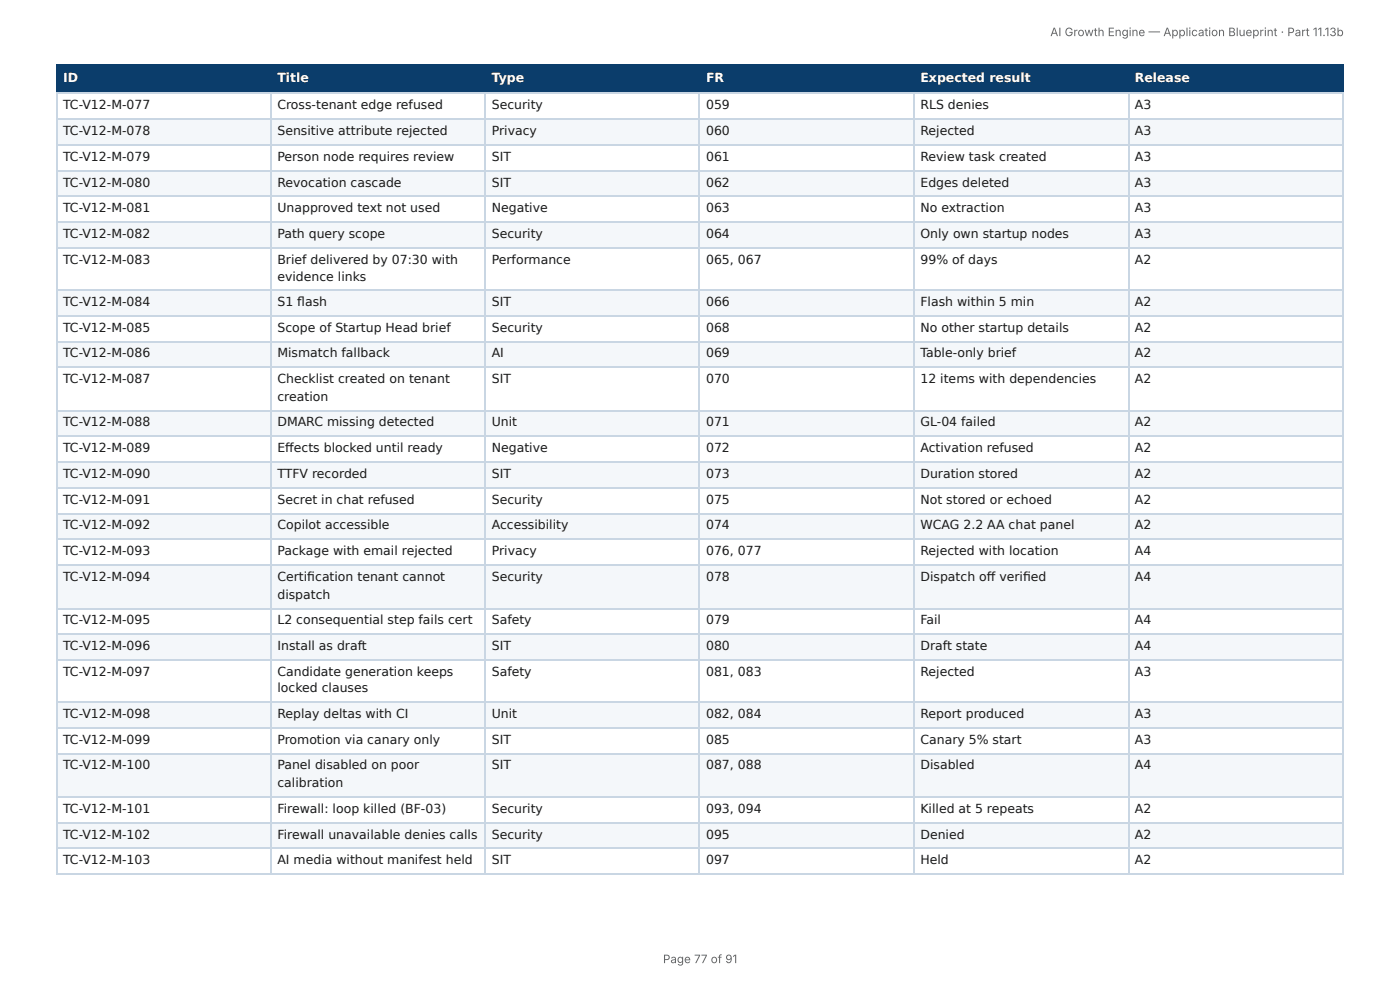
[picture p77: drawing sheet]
<svg xmlns="http://www.w3.org/2000/svg" width="297mm" height="210mm" viewBox="0 0 297 210" stroke-linecap="round" stroke-linejoin="round" font-family="sans-serif">
<defs><g id="words">
<g font-size="2.6" fill="#fff">
<text x="13.4" y="17.5">ID</text>
<text x="58.9" y="17.5">Title</text>
<text x="104.4" y="17.5">Type</text>
<text x="150" y="17.5">FR</text>
<text x="195.5" y="17.5">Expected result</text>
<text x="241" y="17.5">Release</text>
</g>
<g font-size="2.6" fill="#1a1a1a">
<text x="13.4" y="23.2">TC-V12-M-077</text>
<text x="58.9" y="23.2">Cross-tenant edge refused</text>
<text x="104.4" y="23.2">Security</text>
<text x="150" y="23.2">059</text>
<text x="195.5" y="23.2">RLS denies</text>
<text x="241" y="23.2">A3</text>
<text x="13.4" y="28.7">TC-V12-M-078</text>
<text x="58.9" y="28.7">Sensitive attribute rejected</text>
<text x="104.4" y="28.7">Privacy</text>
<text x="150" y="28.7">060</text>
<text x="195.5" y="28.7">Rejected</text>
<text x="241" y="28.7">A3</text>
<text x="13.4" y="34.1">TC-V12-M-079</text>
<text x="58.9" y="34.1">Person node requires review</text>
<text x="104.4" y="34.1">SIT</text>
<text x="150" y="34.1">061</text>
<text x="195.5" y="34.1">Review task created</text>
<text x="241" y="34.1">A3</text>
<text x="13.4" y="39.6">TC-V12-M-080</text>
<text x="58.9" y="39.6">Revocation cascade</text>
<text x="104.4" y="39.6">SIT</text>
<text x="150" y="39.6">062</text>
<text x="195.5" y="39.6">Edges deleted</text>
<text x="241" y="39.6">A3</text>
<text x="13.4" y="45.1">TC-V12-M-081</text>
<text x="58.9" y="45.1">Unapproved text not used</text>
<text x="104.4" y="45.1">Negative</text>
<text x="150" y="45.1">063</text>
<text x="195.5" y="45.1">No extraction</text>
<text x="241" y="45.1">A3</text>
<text x="13.4" y="50.5">TC-V12-M-082</text>
<text x="58.9" y="50.5">Path query scope</text>
<text x="104.4" y="50.5">Security</text>
<text x="150" y="50.5">064</text>
<text x="195.5" y="50.5">Only own startup nodes</text>
<text x="241" y="50.5">A3</text>
<text x="13.4" y="56">TC-V12-M-083</text>
<text x="58.9" y="56">Brief delivered by 07:30 with</text>
<text x="58.9" y="59.7">evidence links</text>
<text x="104.4" y="56">Performance</text>
<text x="150" y="56">065, 067</text>
<text x="195.5" y="56">99% of days</text>
<text x="241" y="56">A2</text>
<text x="13.4" y="65">TC-V12-M-084</text>
<text x="58.9" y="65">S1 fl ash</text>
<text x="104.4" y="65">SIT</text>
<text x="150" y="65">066</text>
<text x="195.5" y="65">Flash within 5 min</text>
<text x="241" y="65">A2</text>
<text x="13.4" y="70.4">TC-V12-M-085</text>
<text x="58.9" y="70.4">Scope of Startup Head brief</text>
<text x="104.4" y="70.4">Security</text>
<text x="150" y="70.4">068</text>
<text x="195.5" y="70.4">No other startup details</text>
<text x="241" y="70.4">A2</text>
<text x="13.4" y="75.9">TC-V12-M-086</text>
<text x="58.9" y="75.9">Mismatch fallback</text>
<text x="104.4" y="75.9">AI</text>
<text x="150" y="75.9">069</text>
<text x="195.5" y="75.9">Table-only brief</text>
<text x="241" y="75.9">A2</text>
<text x="13.4" y="81.4">TC-V12-M-087</text>
<text x="58.9" y="81.4">Checklist created on tenant</text>
<text x="104.4" y="81.4">SIT</text>
<text x="150" y="81.4">070</text>
<text x="195.5" y="81.4">12 items with dependencies</text>
<text x="241" y="81.4">A2</text>
<text x="58.9" y="85.1">creation</text>
<text x="13.4" y="90.6">TC-V12-M-088</text>
<text x="58.9" y="90.6">DMARC missing detected</text>
<text x="104.4" y="90.6">Unit</text>
<text x="150" y="90.6">071</text>
<text x="195.5" y="90.6">GL-04 failed</text>
<text x="241" y="90.6">A2</text>
<text x="13.4" y="96">TC-V12-M-089</text>
<text x="13.4" y="101.5">TC-V12-M-090</text>
<text x="58.9" y="96">Eff ects blocked until ready</text>
<text x="58.9" y="101.5">TTFV recorded</text>
<text x="104.4" y="96">Negative</text>
<text x="104.4" y="101.5">SIT</text>
<text x="150" y="96">072</text>
<text x="150" y="101.5">073</text>
<text x="195.5" y="96">Activation refused</text>
<text x="195.5" y="101.5">Duration stored</text>
<text x="241" y="96">A2</text>
<text x="241" y="101.5">A2</text>
<text x="13.4" y="107">TC-V12-M-091</text>
<text x="58.9" y="107">Secret in chat refused</text>
<text x="104.4" y="107">Security</text>
<text x="150" y="107">075</text>
<text x="195.5" y="107">Not stored or echoed</text>
<text x="241" y="107">A2</text>
<text x="13.4" y="112.4">TC-V12-M-092</text>
<text x="58.9" y="112.4">Copilot accessible</text>
<text x="104.4" y="112.4">Accessibility</text>
<text x="150" y="112.4">074</text>
<text x="195.5" y="112.4">WCAG 2.2 AA chat panel</text>
<text x="241" y="112.4">A2</text>
<text x="13.4" y="117.9">TC-V12-M-093</text>
<text x="58.9" y="117.9">Package with email rejected</text>
<text x="104.4" y="117.9">Privacy</text>
<text x="150" y="117.9">076, 077</text>
<text x="195.5" y="117.9">Rejected with location</text>
<text x="241" y="117.9">A4</text>
<text x="13.4" y="123.4">TC-V12-M-094</text>
<text x="58.9" y="123.4">Certifi cation tenant cannot</text>
<text x="104.4" y="123.4">Security</text>
<text x="150" y="123.4">078</text>
<text x="195.5" y="123.4">Dispatch off verifi ed</text>
<text x="241" y="123.4">A4</text>
<text x="58.9" y="127.1">dispatch</text>
<text x="13.4" y="132.6">TC-V12-M-095</text>
<text x="58.9" y="132.6">L2 consequential step fails cert</text>
<text x="104.4" y="132.6">Safety</text>
<text x="150" y="132.6">079</text>
<text x="195.5" y="132.6">Fail</text>
<text x="241" y="132.6">A4</text>
<text x="13.4" y="138">TC-V12-M-096</text>
<text x="13.4" y="143.5">TC-V12-M-097</text>
<text x="58.9" y="138">Install as draft</text>
<text x="58.9" y="143.5">Candidate generation keeps</text>
<text x="104.4" y="138">SIT</text>
<text x="104.4" y="143.5">Safety</text>
<text x="150" y="138">080</text>
<text x="150" y="143.5">081, 083</text>
<text x="195.5" y="138">Draft state</text>
<text x="195.5" y="143.5">Rejected</text>
<text x="241" y="138">A4</text>
<text x="241" y="143.5">A3</text>
<text x="58.9" y="147">locked clauses</text>
<text x="13.4" y="152.5">TC-V12-M-098</text>
<text x="58.9" y="152.5">Replay deltas with CI</text>
<text x="104.4" y="152.5">Unit</text>
<text x="150" y="152.5">082, 084</text>
<text x="195.5" y="152.5">Report produced</text>
<text x="241" y="152.5">A3</text>
<text x="13.4" y="157.9">TC-V12-M-099</text>
<text x="58.9" y="157.9">Promotion via canary only</text>
<text x="104.4" y="157.9">SIT</text>
<text x="150" y="157.9">085</text>
<text x="195.5" y="157.9">Canary 5% start</text>
<text x="241" y="157.9">A3</text>
<text x="13.4" y="163.4">TC-V12-M-100</text>
<text x="58.9" y="163.4">Panel disabled on poor</text>
<text x="58.9" y="167.1">calibration</text>
<text x="104.4" y="163.4">SIT</text>
<text x="150" y="163.4">087, 088</text>
<text x="195.5" y="163.4">Disabled</text>
<text x="241" y="163.4">A4</text>
<text x="13.4" y="172.6">TC-V12-M-101</text>
<text x="58.9" y="172.6">Firewall: loop killed (BF-03)</text>
<text x="104.4" y="172.6">Security</text>
<text x="150" y="172.6">093, 094</text>
<text x="195.5" y="172.6">Killed at 5 repeats</text>
<text x="241" y="172.6">A2</text>
<text x="13.4" y="178.1">TC-V12-M-102</text>
<text x="58.9" y="178.1">Firewall unavailable denies calls</text>
<text x="104.4" y="178.1">Security</text>
<text x="150" y="178.1">095</text>
<text x="195.5" y="178.1">Denied</text>
<text x="241" y="178.1">A2</text>
<text x="13.4" y="183.5">TC-V12-M-103</text>
<text x="58.9" y="183.5">AI media without manifest held</text>
<text x="104.4" y="183.5">SIT</text>
<text x="150" y="183.5">097</text>
<text x="195.5" y="183.5">Held</text>
<text x="241" y="183.5">A2</text>
</g>
<g font-size="2.5" fill="#666">
<text x="223.1" y="7.7">AI Growth Engine — Application Blueprint · Part 11.13b</text>
<text x="140.8" y="204.5">Page 77 of 91</text>
</g>
</g></defs>
<g fill="#0b3d6b">
<path d="M12.2 14h45.4v5.7h-45.4z"/>
<path d="M57.6 14h45.5v5.7h-45.5z"/>
<path d="M103.1 14h45.5v5.7h-45.5z"/>
<path d="M148.6 14h45.5v5.7h-45.5z"/>
<path d="M194.1 14h45.5v5.7h-45.5z"/>
<path d="M239.6 14h45.7v5.7h-45.7z"/>
</g>
<g fill="#f4f7fa">
<path d="M12.2 25.2h45.4v5.5h-45.4z"/>
<path d="M57.6 25.2h45.5v5.5h-45.5z"/>
<path d="M103.1 25.2h45.5v5.5h-45.5z"/>
<path d="M148.6 25.2h45.5v5.5h-45.5z"/>
<path d="M194.1 25.2h45.5v5.5h-45.5z"/>
<path d="M239.6 25.2h45.7v5.5h-45.7z"/>
<path d="M12.2 36.1h45.4v5.5h-45.4z"/>
<path d="M57.6 36.1h45.5v5.5h-45.5z"/>
<path d="M103.1 36.1h45.5v5.5h-45.5z"/>
<path d="M148.6 36.1h45.5v5.5h-45.5z"/>
<path d="M194.1 36.1h45.5v5.5h-45.5z"/>
<path d="M239.6 36.1h45.7v5.5h-45.7z"/>
<path d="M12.2 47.1h45.4v5.4h-45.4z"/>
<path d="M57.6 47.1h45.5v5.4h-45.5z"/>
<path d="M103.1 47.1h45.5v5.4h-45.5z"/>
<path d="M148.6 47.1h45.5v5.4h-45.5z"/>
<path d="M194.1 47.1h45.5v5.4h-45.5z"/>
<path d="M239.6 47.1h45.7v5.4h-45.7z"/>
<path d="M12.2 61.7h45.4v5.5h-45.4z"/>
<path d="M57.6 61.7h45.5v5.5h-45.5z"/>
<path d="M103.1 61.7h45.5v5.5h-45.5z"/>
<path d="M148.6 61.7h45.5v5.5h-45.5z"/>
<path d="M194.1 61.7h45.5v5.5h-45.5z"/>
<path d="M239.6 61.7h45.7v5.5h-45.7z"/>
<path d="M12.2 72.7h45.4v5.4h-45.4z"/>
<path d="M57.6 72.7h45.5v5.4h-45.5z"/>
<path d="M103.1 72.7h45.5v5.4h-45.5z"/>
<path d="M148.6 72.7h45.5v5.4h-45.5z"/>
<path d="M194.1 72.7h45.5v5.4h-45.5z"/>
<path d="M239.6 72.7h45.7v5.4h-45.7z"/>
<path d="M12.2 87.3h45.4v5.5h-45.4z"/>
<path d="M57.6 87.3h45.5v5.5h-45.5z"/>
<path d="M103.1 87.3h45.5v5.5h-45.5z"/>
<path d="M148.6 87.3h45.5v5.5h-45.5z"/>
<path d="M194.1 87.3h45.5v5.5h-45.5z"/>
<path d="M239.6 87.3h45.7v5.5h-45.7z"/>
<path d="M12.2 98.3h45.4v5.2h-45.4z"/>
<path d="M57.6 98.3h45.5v5.2h-45.5z"/>
<path d="M103.1 98.3h45.5v5.2h-45.5z"/>
<path d="M148.6 98.3h45.5v5.2h-45.5z"/>
<path d="M194.1 98.3h45.5v5.2h-45.5z"/>
<path d="M239.6 98.3h45.7v5.2h-45.7z"/>
<path d="M12.2 109h45.4v5.4h-45.4z"/>
<path d="M57.6 109h45.5v5.4h-45.5z"/>
<path d="M103.1 109h45.5v5.4h-45.5z"/>
<path d="M148.6 109h45.5v5.4h-45.5z"/>
<path d="M194.1 109h45.5v5.4h-45.5z"/>
<path d="M239.6 109h45.7v5.4h-45.7z"/>
<path d="M12.2 119.9h45.4v9.2h-45.4z"/>
<path d="M57.6 119.9h45.5v9.2h-45.5z"/>
<path d="M103.1 119.9h45.5v9.2h-45.5z"/>
<path d="M148.6 119.9h45.5v9.2h-45.5z"/>
<path d="M194.1 119.9h45.5v9.2h-45.5z"/>
<path d="M239.6 119.9h45.7v9.2h-45.7z"/>
<path d="M12.2 134.6h45.4v5.4h-45.4z"/>
<path d="M57.6 134.6h45.5v5.4h-45.5z"/>
<path d="M103.1 134.6h45.5v5.4h-45.5z"/>
<path d="M148.6 134.6h45.5v5.4h-45.5z"/>
<path d="M194.1 134.6h45.5v5.4h-45.5z"/>
<path d="M239.6 134.6h45.7v5.4h-45.7z"/>
<path d="M12.2 149.2h45.4v5.5h-45.4z"/>
<path d="M57.6 149.2h45.5v5.5h-45.5z"/>
<path d="M103.1 149.2h45.5v5.5h-45.5z"/>
<path d="M148.6 149.2h45.5v5.5h-45.5z"/>
<path d="M194.1 149.2h45.5v5.5h-45.5z"/>
<path d="M239.6 149.2h45.7v5.5h-45.7z"/>
<path d="M12.2 160.2h45.4v9.2h-45.4z"/>
<path d="M57.6 160.2h45.5v9.2h-45.5z"/>
<path d="M103.1 160.2h45.5v9.2h-45.5z"/>
<path d="M148.6 160.2h45.5v9.2h-45.5z"/>
<path d="M194.1 160.2h45.5v9.2h-45.5z"/>
<path d="M239.6 160.2h45.7v9.2h-45.7z"/>
<path d="M12.2 174.8h45.4v5.5h-45.4z"/>
<path d="M57.6 174.8h45.5v5.5h-45.5z"/>
<path d="M103.1 174.8h45.5v5.5h-45.5z"/>
<path d="M148.6 174.8h45.5v5.5h-45.5z"/>
<path d="M194.1 174.8h45.5v5.5h-45.5z"/>
<path d="M239.6 174.8h45.7v5.5h-45.7z"/>
</g>
<path d="M11.9 13.9h273.4M11.9 19.8h273.4M12 13.8v6.2M57.5 13.8v6.2M103 13.8v6.2M148.5 13.8v6.2M194.2 13.8v6.2M239.7 13.8v6.2M285.2 13.8v6.2" fill="none" stroke="#0b3d6b" stroke-width=".25"/>
<g fill="none" stroke="#c9d6e3" stroke-width=".25">
<path d="M11.9 19.8h273.4M12 20v165.5M57.5 20v165.5M103 20v165.5M148.5 20v165.5M194.2 20v165.5M239.7 20v165.5M285.2 20v165.5M11.9 25.3h273.4M11.9 30.8h273.4M11.9 36.3h273.4M11.9 41.7h273.4"/>
<path d="M11.9 47.2h273.4M11.9 52.7h273.4M11.9 61.6h273.4M11.9 67.1h273.4M11.9 72.5h273.4M11.9 78h273.4M11.9 87.2h273.4M11.9 92.7h273.4M11.9 98.1h273.4M11.9 103.6h273.4M11.9 109.1h273.4M11.9 114.6h273.4"/>
<path d="M11.9 120h273.4M11.9 129.2h273.4M11.9 134.7h273.4M11.9 140.2h273.4M11.9 149.1h273.4M11.9 154.6h273.4M11.9 160h273.4M11.9 169.2h273.4M11.9 174.7h273.4M11.9 180.2h273.4M11.9 185.6h273.4"/>
</g>
<use href="#words"/>
</svg>
